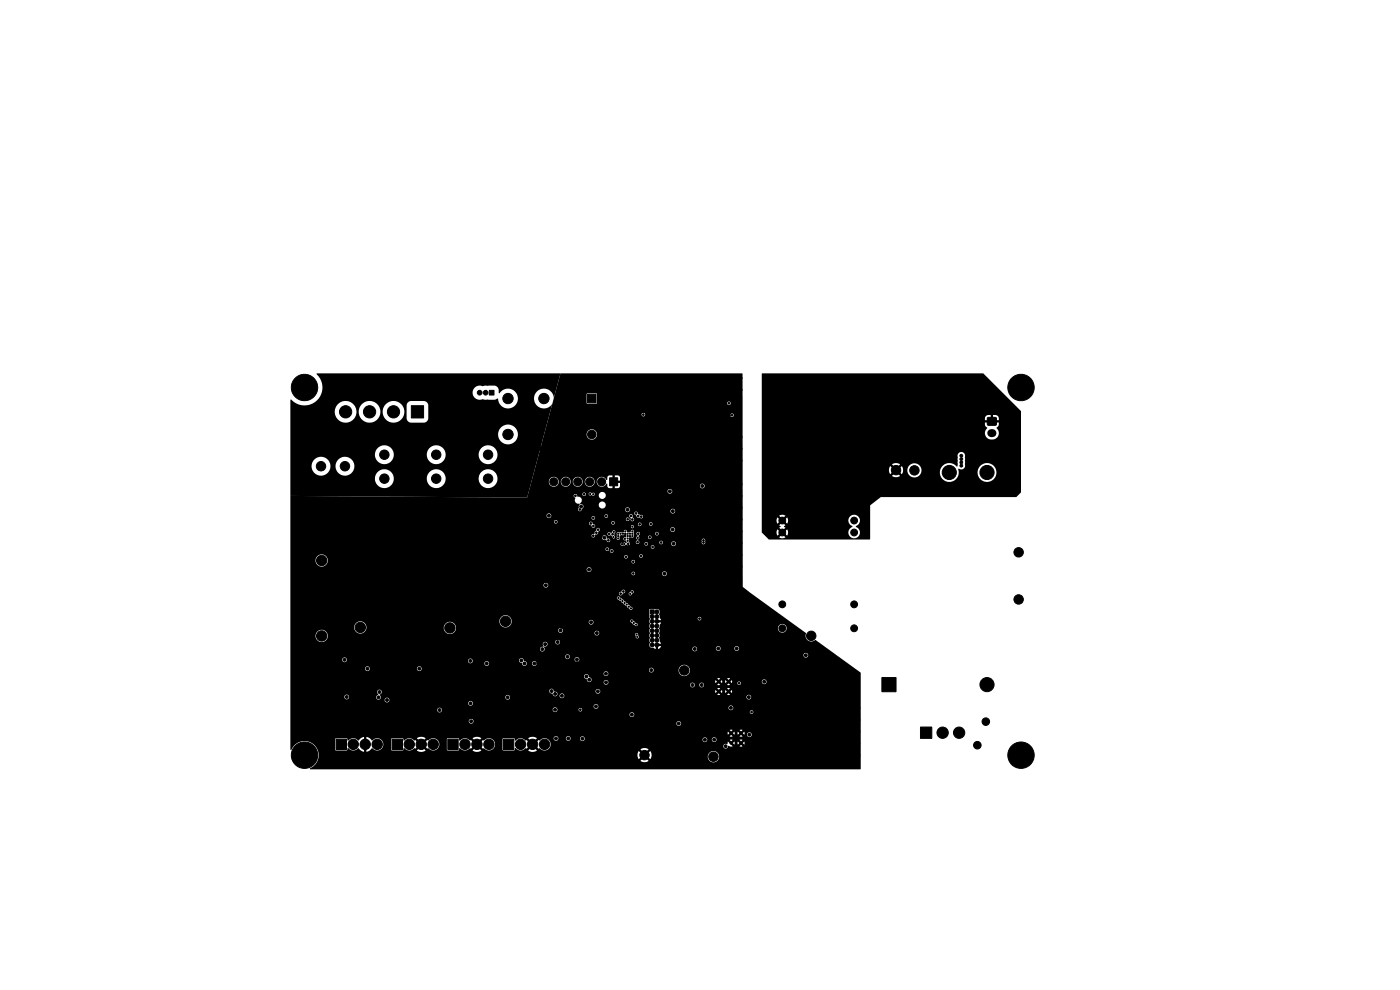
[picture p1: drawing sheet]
<svg xmlns="http://www.w3.org/2000/svg" width="297mm" height="210mm" viewBox="0 0 297 210" stroke-linecap="round" stroke-linejoin="round" font-family="sans-serif">
<g fill="#000" stroke="#000" stroke-width=".21">
<path d="M87.3 86.1h2.6v2.6h-2.6zM103.8 82.8h1v1h-1zM124.6 83.6h1.8v1.8h-1.8zM209.5 88.6h1.8v1.6h-1.8zM129.3 101.4h1.7v1.7h-1.7zM137.9 129.4h.9v.8h-.9zM71.3 156.8h2.2v2.2h-2.2zM83.2 156.8h2.2v2.2h-2.2zM95 156.8h2.2v2.2h-2.2zM106.8 156.8h2.2v2.2h-2.2zM187.1 143.7h3v3h-3zM195.3 154.2h2.4v2.4h-2.4z"/>
<circle cx="64.6" cy="82.2" r="2.8"/>
<circle cx="68.1" cy="98.9" r="1"/>
<circle cx="73.2" cy="98.9" r="1"/>
<circle cx="73.3" cy="87.4" r="1.3"/>
<circle cx="78.4" cy="87.4" r="1.3"/>
<circle cx="81.5" cy="96.5" r="1"/>
<circle cx="83.5" cy="87.4" r="1.3"/>
<circle cx="92.5" cy="96.5" r="1"/>
<circle cx="101.8" cy="83.3" r=".5"/>
<circle cx="103" cy="83.3" r=".5"/>
<circle cx="103.5" cy="96.5" r="1"/>
<circle cx="107.8" cy="92.2" r="1.1"/>
<circle cx="107.8" cy="84.5" r="1.1"/>
<circle cx="112.1" cy="80.2" r=".3"/>
<circle cx="114.6" cy="95.2" r=".3"/>
<circle cx="114.6" cy="80.2" r=".3"/>
<circle cx="115.4" cy="84.5" r="1.1"/>
<circle cx="117.1" cy="80.2" r=".3"/>
<circle cx="119.6" cy="95.2" r=".3"/>
<circle cx="119.6" cy="80.2" r=".3"/>
<circle cx="122.1" cy="80.2" r=".3"/>
<circle cx="124.6" cy="95.2" r=".3"/>
<circle cx="124.6" cy="80.2" r=".3"/>
<circle cx="125.5" cy="92.2" r=".9"/>
<circle cx="126.6" cy="98.2" r=".3"/>
<circle cx="127.1" cy="80.2" r=".3"/>
<circle cx="129.6" cy="80.2" r=".3"/>
<circle cx="130.5" cy="91.8" r=".3"/>
<circle cx="132.1" cy="80.2" r=".3"/>
<circle cx="134.6" cy="95.2" r=".3"/>
<circle cx="134.6" cy="80.2" r=".3"/>
<circle cx="136.3" cy="87.2" r=".3"/>
<circle cx="136.5" cy="88" r=".17"/>
<circle cx="137.1" cy="80.2" r=".3"/>
<circle cx="139.6" cy="80.2" r=".3"/>
<circle cx="142.1" cy="80.2" r=".3"/>
<circle cx="144.6" cy="95.2" r=".3"/>
<circle cx="144.6" cy="80.2" r=".3"/>
<circle cx="147.1" cy="80.2" r=".3"/>
<circle cx="149.6" cy="80.2" r=".3"/>
<circle cx="149.6" cy="95.2" r=".3"/>
<circle cx="149.6" cy="90.2" r=".3"/>
<circle cx="152.1" cy="90.2" r=".3"/>
<circle cx="152.1" cy="80.2" r=".3"/>
<circle cx="154.6" cy="90.2" r=".3"/>
<circle cx="154.6" cy="80.2" r=".3"/>
<circle cx="154.6" cy="95.2" r=".3"/>
<circle cx="154.6" cy="85.5" r=".17"/>
<circle cx="154.7" cy="88.1" r=".17"/>
<circle cx="155.2" cy="85" r=".3"/>
<circle cx="155.3" cy="88.1" r=".17"/>
<circle cx="157.1" cy="92.7" r=".3"/>
<circle cx="157.1" cy="97.7" r=".3"/>
<circle cx="157.1" cy="95.2" r=".3"/>
<circle cx="157.1" cy="80.2" r=".3"/>
<circle cx="157.1" cy="82.7" r=".3"/>
<circle cx="163.3" cy="84.6" r=".18"/>
<circle cx="165.1" cy="92.7" r=".3"/>
<circle cx="165.1" cy="96.7" r=".3"/>
<circle cx="165.1" cy="94.7" r=".3"/>
<circle cx="166.1" cy="93.7" r=".3"/>
<circle cx="166.1" cy="97.7" r=".3"/>
<circle cx="166.1" cy="95.7" r=".3"/>
<circle cx="168.3" cy="87.8" r=".17"/>
<circle cx="169.1" cy="87.8" r=".17"/>
<circle cx="170.1" cy="92.7" r=".3"/>
<circle cx="170.5" cy="89.9" r=".17"/>
<circle cx="171.1" cy="93.7" r=".3"/>
<circle cx="171.1" cy="97.7" r=".3"/>
<circle cx="171.1" cy="95.7" r=".3"/>
<circle cx="171.5" cy="89.9" r=".17"/>
<circle cx="172.1" cy="92.7" r=".3"/>
<circle cx="172.1" cy="96.7" r=".3"/>
<circle cx="172.1" cy="94.7" r=".3"/>
<circle cx="172.5" cy="89.9" r=".17"/>
<circle cx="173.1" cy="93.7" r=".3"/>
<circle cx="173.1" cy="97.7" r=".3"/>
<circle cx="173.1" cy="95.7" r=".3"/>
<circle cx="173.5" cy="89.9" r=".17"/>
<circle cx="174.1" cy="92.7" r=".3"/>
<circle cx="174.1" cy="96.7" r=".3"/>
<circle cx="174.1" cy="94.7" r=".3"/>
<circle cx="174.5" cy="89.9" r=".17"/>
<circle cx="175.1" cy="93.7" r=".3"/>
<circle cx="175.1" cy="97.7" r=".3"/>
<circle cx="175.1" cy="95.7" r=".3"/>
<circle cx="176.1" cy="92.7" r=".3"/>
<circle cx="190.1" cy="99.7" r="1"/>
<circle cx="191.9" cy="86.3" r=".3"/>
<circle cx="191.9" cy="88.3" r=".3"/>
<circle cx="191.9" cy="87.3" r=".3"/>
<circle cx="191.9" cy="85.3" r=".3"/>
<circle cx="192.9" cy="89.8" r=".3"/>
<circle cx="193.9" cy="89.8" r=".3"/>
<circle cx="194" cy="99.8" r="1"/>
<circle cx="194.9" cy="89.8" r=".3"/>
<circle cx="195.9" cy="86.3" r=".3"/>
<circle cx="195.9" cy="88.3" r=".3"/>
<circle cx="195.9" cy="87.3" r=".3"/>
<circle cx="195.9" cy="85.3" r=".3"/>
<circle cx="203.9" cy="98.8" r=".3"/>
<circle cx="203.9" cy="98.1" r=".3"/>
<circle cx="203.9" cy="97.4" r=".3"/>
<circle cx="203.9" cy="96.7" r=".3"/>
<circle cx="216.6" cy="82.2" r="2.8"/>
<circle cx="68.2" cy="118.9" r="1.1"/>
<circle cx="81.5" cy="101.5" r="1"/>
<circle cx="92.5" cy="101.5" r="1"/>
<circle cx="103.5" cy="101.5" r="1"/>
<circle cx="114.6" cy="110.2" r=".3"/>
<circle cx="114.6" cy="116.2" r=".3"/>
<circle cx="114.6" cy="102.2" r=".3"/>
<circle cx="116.4" cy="109.4" r=".3"/>
<circle cx="117.5" cy="102.2" r=".85"/>
<circle cx="117.9" cy="110.7" r=".18"/>
<circle cx="120" cy="102.2" r=".85"/>
<circle cx="121.9" cy="117.2" r=".3"/>
<circle cx="122.1" cy="105.2" r=".17"/>
<circle cx="122.6" cy="102.2" r=".85"/>
<circle cx="123" cy="108.1" r=".17"/>
<circle cx="123.2" cy="115.8" r=".3"/>
<circle cx="123.3" cy="107.5" r=".3"/>
<circle cx="123.9" cy="104.9" r=".17"/>
<circle cx="125.1" cy="102.2" r=".85"/>
<circle cx="125.2" cy="104.8" r=".13"/>
<circle cx="125.3" cy="111" r=".17"/>
<circle cx="125.9" cy="104.8" r=".12"/>
<circle cx="125.9" cy="109.9" r=".17"/>
<circle cx="125.9" cy="113.6" r=".17"/>
<circle cx="125.9" cy="111.6" r=".17"/>
<circle cx="126.5" cy="113" r=".18"/>
<circle cx="126.9" cy="112.4" r=".17"/>
<circle cx="127.6" cy="113.9" r=".18"/>
<circle cx="127.6" cy="102.2" r=".85"/>
<circle cx="127.9" cy="116" r=".3"/>
<circle cx="128.2" cy="114.1" r=".3"/>
<circle cx="128.4" cy="106.1" r=".3"/>
<circle cx="128.6" cy="109.5" r=".17"/>
<circle cx="128.8" cy="116.5" r=".17"/>
<circle cx="129.1" cy="114.6" r=".17"/>
<circle cx="129.2" cy="113.3" r=".17"/>
<circle cx="129.6" cy="100.2" r=".3"/>
<circle cx="129.8" cy="116.9" r=".17"/>
<circle cx="129.8" cy="114.2" r=".12"/>
<circle cx="130" cy="113.3" r=".17"/>
<circle cx="130" cy="110.9" r=".17"/>
<circle cx="130.1" cy="113.9" r=".12"/>
<circle cx="130.2" cy="112.8" r=".13"/>
<circle cx="130.3" cy="104.8" r=".17"/>
<circle cx="130.3" cy="115.4" r=".17"/>
<circle cx="131.1" cy="114.2" r=".13"/>
<circle cx="131.1" cy="113.2" r=".13"/>
<circle cx="131.1" cy="111.7" r=".13"/>
<circle cx="131.1" cy="113.7" r=".13"/>
<circle cx="131.7" cy="113.2" r=".13"/>
<circle cx="132" cy="115.4" r=".12"/>
<circle cx="132.1" cy="115" r=".12"/>
<circle cx="132.1" cy="113.2" r=".13"/>
<circle cx="132.1" cy="112.7" r=".13"/>
<circle cx="132.4" cy="110.2" r=".18"/>
<circle cx="132.4" cy="115.4" r=".13"/>
<circle cx="132.6" cy="114.3" r=".13"/>
<circle cx="132.6" cy="104.1" r=".3"/>
<circle cx="132.6" cy="113.2" r=".12"/>
<circle cx="132.7" cy="112.7" r=".13"/>
<circle cx="132.8" cy="118.1" r=".17"/>
<circle cx="133.1" cy="108.1" r=".3"/>
<circle cx="133.1" cy="114.2" r=".13"/>
<circle cx="133.1" cy="113.2" r=".13"/>
<circle cx="133.1" cy="114.7" r=".13"/>
<circle cx="133.2" cy="110.1" r=".18"/>
<circle cx="133.2" cy="113.7" r=".13"/>
<circle cx="133.3" cy="115.3" r=".17"/>
<circle cx="133.3" cy="115.8" r=".12"/>
<circle cx="133.6" cy="113.2" r=".12"/>
<circle cx="133.6" cy="114.2" r=".12"/>
<circle cx="133.7" cy="111.7" r=".13"/>
<circle cx="133.7" cy="113.7" r=".13"/>
<circle cx="133.9" cy="109.4" r=".18"/>
<circle cx="134.1" cy="113.2" r=".13"/>
<circle cx="134.1" cy="111.7" r=".13"/>
<circle cx="134.1" cy="112.7" r=".13"/>
<circle cx="134.1" cy="113.7" r=".13"/>
<circle cx="134.2" cy="110.2" r=".17"/>
<circle cx="134.3" cy="119.1" r=".17"/>
<circle cx="134.6" cy="100.2" r=".3"/>
<circle cx="134.6" cy="104.1" r=".3"/>
<circle cx="134.7" cy="115.6" r=".18"/>
<circle cx="134.9" cy="108.9" r=".18"/>
<circle cx="135.3" cy="115" r=".17"/>
<circle cx="135.3" cy="114.1" r=".12"/>
<circle cx="135.4" cy="113.2" r=".17"/>
<circle cx="135.4" cy="109.4" r=".17"/>
<circle cx="135.7" cy="111.2" r=".18"/>
<circle cx="136" cy="118" r=".18"/>
<circle cx="136" cy="109.6" r=".17"/>
<circle cx="137.1" cy="115.4" r=".18"/>
<circle cx="137.8" cy="114" r=".17"/>
<circle cx="138" cy="111.2" r=".17"/>
<circle cx="138.4" cy="116" r=".17"/>
<circle cx="139.4" cy="113.2" r=".18"/>
<circle cx="139.6" cy="110.2" r=".3"/>
<circle cx="140.2" cy="115.1" r=".18"/>
<circle cx="142.1" cy="104.2" r=".3"/>
<circle cx="142.7" cy="112.3" r=".3"/>
<circle cx="142.7" cy="108.4" r=".3"/>
<circle cx="142.9" cy="115.3" r=".3"/>
<circle cx="144.2" cy="115" r=".3"/>
<circle cx="144.6" cy="100.2" r=".3"/>
<circle cx="144.6" cy="104.4" r=".3"/>
<circle cx="145" cy="108.9" r=".3"/>
<circle cx="145.1" cy="113.2" r=".3"/>
<circle cx="149" cy="103.1" r=".3"/>
<circle cx="149.2" cy="114.6" r=".17"/>
<circle cx="149.2" cy="115.1" r=".17"/>
<circle cx="149.6" cy="100.2" r=".3"/>
<circle cx="151.3" cy="114.5" r=".3"/>
<circle cx="151.3" cy="112.6" r=".3"/>
<circle cx="151.3" cy="108.7" r=".3"/>
<circle cx="151.4" cy="106.7" r=".3"/>
<circle cx="154.6" cy="100.2" r=".3"/>
<circle cx="157.1" cy="107.7" r=".3"/>
<circle cx="157.1" cy="102.7" r=".3"/>
<circle cx="157.1" cy="105.2" r=".3"/>
<circle cx="157.1" cy="115.2" r=".3"/>
<circle cx="157.1" cy="110.2" r=".3"/>
<circle cx="157.1" cy="112.7" r=".3"/>
<circle cx="157.1" cy="117.7" r=".3"/>
<circle cx="166" cy="113" r=".72"/>
<circle cx="166" cy="110.4" r=".72"/>
<circle cx="181.2" cy="110.4" r=".72"/>
<circle cx="181.2" cy="113" r=".72"/>
<circle cx="201.4" cy="100.2" r="1.5"/>
<circle cx="209.4" cy="100.2" r="1.5"/>
<circle cx="216.1" cy="117.2" r="1"/>
<circle cx="68.2" cy="134.9" r="1.1"/>
<circle cx="73.1" cy="134" r=".3"/>
<circle cx="73.1" cy="140" r=".3"/>
<circle cx="76.4" cy="133.1" r="1.1"/>
<circle cx="95.4" cy="133.2" r="1.1"/>
<circle cx="99.8" cy="134.2" r=".3"/>
<circle cx="107.2" cy="131.8" r="1.1"/>
<circle cx="110.3" cy="139.2" r=".3"/>
<circle cx="113.6" cy="137.2" r=".3"/>
<circle cx="114.6" cy="120.2" r=".3"/>
<circle cx="115.1" cy="137.7" r=".3"/>
<circle cx="115.3" cy="139.6" r=".3"/>
<circle cx="115.6" cy="128.2" r=".3"/>
<circle cx="115.6" cy="131.2" r=".3"/>
<circle cx="115.7" cy="136.6" r=".3"/>
<circle cx="115.8" cy="124.2" r=".3"/>
<circle cx="117.8" cy="127.8" r=".3"/>
<circle cx="118.1" cy="130.3" r=".3"/>
<circle cx="118.2" cy="135.4" r=".3"/>
<circle cx="118.3" cy="132.6" r=".3"/>
<circle cx="118.3" cy="136.2" r=".3"/>
<circle cx="118.5" cy="137.2" r=".3"/>
<circle cx="118.9" cy="133.7" r=".3"/>
<circle cx="119.1" cy="133" r=".3"/>
<circle cx="119.2" cy="132.2" r=".3"/>
<circle cx="120.4" cy="139.3" r=".3"/>
<circle cx="120.7" cy="122.3" r=".3"/>
<circle cx="121" cy="132.1" r=".3"/>
<circle cx="121.2" cy="139.9" r=".3"/>
<circle cx="122.4" cy="139.9" r=".3"/>
<circle cx="122.4" cy="132.1" r=".3"/>
<circle cx="122.7" cy="122.3" r=".3"/>
<circle cx="123.4" cy="132" r=".3"/>
<circle cx="124.6" cy="135.2" r=".3"/>
<circle cx="125" cy="120.8" r=".3"/>
<circle cx="125.4" cy="132" r=".3"/>
<circle cx="126.4" cy="127.2" r=".3"/>
<circle cx="126.6" cy="134.3" r=".3"/>
<circle cx="126.9" cy="133.3" r=".3"/>
<circle cx="127.8" cy="130.1" r=".3"/>
<circle cx="128.6" cy="124.3" r=".3"/>
<circle cx="131.2" cy="126.8" r=".13"/>
<circle cx="131.6" cy="127.1" r=".13"/>
<circle cx="131.7" cy="125.9" r=".17"/>
<circle cx="132.1" cy="127.5" r=".13"/>
<circle cx="132.2" cy="125.5" r=".18"/>
<circle cx="132.5" cy="127.9" r=".13"/>
<circle cx="132.9" cy="128.2" r=".12"/>
<circle cx="133.4" cy="128.7" r=".12"/>
<circle cx="133.7" cy="126" r=".13"/>
<circle cx="133.8" cy="129.1" r=".13"/>
<circle cx="134" cy="131.8" r=".12"/>
<circle cx="134.1" cy="125.5" r=".12"/>
<circle cx="134.3" cy="121.6" r=".17"/>
<circle cx="134.5" cy="132.1" r=".13"/>
<circle cx="135" cy="132.5" r=".13"/>
<circle cx="135.1" cy="134.6" r=".12"/>
<circle cx="135.2" cy="135.1" r=".12"/>
<circle cx="137.6" cy="123.2" r=".3"/>
<circle cx="137.6" cy="120.2" r=".3"/>
<circle cx="138.4" cy="136.8" r=".42"/>
<circle cx="138.4" cy="134.8" r=".42"/>
<circle cx="138.4" cy="131.8" r=".42"/>
<circle cx="138.4" cy="133.8" r=".42"/>
<circle cx="138.4" cy="135.8" r=".42"/>
<circle cx="138.4" cy="130.8" r=".42"/>
<circle cx="138.4" cy="132.8" r=".42"/>
<circle cx="139.4" cy="131.8" r=".42"/>
<circle cx="139.4" cy="129.8" r=".42"/>
<circle cx="139.4" cy="136.8" r=".42"/>
<circle cx="139.4" cy="134.8" r=".42"/>
<circle cx="139.4" cy="133.8" r=".42"/>
<circle cx="139.4" cy="135.8" r=".42"/>
<circle cx="139.4" cy="130.8" r=".42"/>
<circle cx="139.4" cy="132.8" r=".42"/>
<circle cx="141" cy="121.7" r=".3"/>
<circle cx="144.1" cy="121.8" r=".3"/>
<circle cx="147.3" cy="136.3" r=".3"/>
<circle cx="147.4" cy="137.7" r=".3"/>
<circle cx="148.4" cy="131.2" r=".17"/>
<circle cx="150.4" cy="135.5" r=".3"/>
<circle cx="152.4" cy="137.6" r=".3"/>
<circle cx="152.4" cy="138.6" r=".3"/>
<circle cx="152.4" cy="135.5" r=".3"/>
<circle cx="154.3" cy="135.5" r=".3"/>
<circle cx="154.9" cy="123.3" r=".18"/>
<circle cx="156.3" cy="137.6" r=".3"/>
<circle cx="156.3" cy="135.5" r=".3"/>
<circle cx="156.6" cy="139.2" r=".3"/>
<circle cx="157.1" cy="120.2" r=".3"/>
<circle cx="162.1" cy="138.7" r=".3"/>
<circle cx="165.9" cy="138.7" r=".3"/>
<circle cx="166" cy="133.3" r=".72"/>
<circle cx="166" cy="128.2" r=".72"/>
<circle cx="170.9" cy="139" r=".3"/>
<circle cx="172.1" cy="134.9" r="1"/>
<circle cx="181.2" cy="133.3" r=".72"/>
<circle cx="181.2" cy="128.2" r=".72"/>
<circle cx="216.1" cy="127.2" r="1"/>
<circle cx="66.4" cy="152.5" r=".3"/>
<circle cx="68.3" cy="140.7" r=".3"/>
<circle cx="73.6" cy="147.9" r=".3"/>
<circle cx="74.9" cy="157.9" r="1.1"/>
<circle cx="77.5" cy="157.9" r="1.1"/>
<circle cx="78" cy="141.8" r=".3"/>
<circle cx="80" cy="157.9" r="1.1"/>
<circle cx="80.3" cy="152.7" r=".3"/>
<circle cx="80.3" cy="147.9" r=".3"/>
<circle cx="80.5" cy="146.8" r=".3"/>
<circle cx="82.1" cy="148.5" r=".3"/>
<circle cx="86.8" cy="157.9" r="1.1"/>
<circle cx="89" cy="141.8" r=".3"/>
<circle cx="89.4" cy="157.9" r="1.1"/>
<circle cx="91.9" cy="157.9" r="1.1"/>
<circle cx="93.3" cy="150.6" r=".3"/>
<circle cx="95.9" cy="147.9" r=".3"/>
<circle cx="98.2" cy="151.2" r=".3"/>
<circle cx="98.6" cy="157.9" r="1.1"/>
<circle cx="99.8" cy="140.2" r=".3"/>
<circle cx="99.8" cy="149.2" r=".3"/>
<circle cx="100" cy="153" r=".3"/>
<circle cx="101.2" cy="157.9" r="1.1"/>
<circle cx="103.3" cy="140.8" r=".3"/>
<circle cx="103.7" cy="157.9" r="1.1"/>
<circle cx="107.7" cy="152.7" r=".3"/>
<circle cx="107.7" cy="147.9" r=".3"/>
<circle cx="109.8" cy="143.9" r=".3"/>
<circle cx="110.4" cy="157.9" r="1.1"/>
<circle cx="110.6" cy="140.1" r=".3"/>
<circle cx="111.2" cy="140.8" r=".3"/>
<circle cx="112.3" cy="140.7" r=".3"/>
<circle cx="113" cy="157.9" r="1.1"/>
<circle cx="113.4" cy="140.8" r=".3"/>
<circle cx="114.2" cy="140.7" r=".3"/>
<circle cx="115.5" cy="157.9" r="1.1"/>
<circle cx="116.8" cy="143.9" r=".3"/>
<circle cx="117" cy="146.6" r=".3"/>
<circle cx="117.8" cy="150.6" r=".3"/>
<circle cx="117.8" cy="147.2" r=".3"/>
<circle cx="117.8" cy="146.3" r=".3"/>
<circle cx="117.9" cy="156.6" r=".3"/>
<circle cx="118.4" cy="140.3" r=".3"/>
<circle cx="118.4" cy="143.7" r=".3"/>
<circle cx="119.2" cy="140.4" r=".3"/>
<circle cx="119.2" cy="147.6" r=".3"/>
<circle cx="120.4" cy="147.4" r=".3"/>
<circle cx="120.5" cy="156.6" r=".3"/>
<circle cx="120.6" cy="153.6" r=".3"/>
<circle cx="122.4" cy="140.7" r=".3"/>
<circle cx="123.1" cy="140.7" r=".3"/>
<circle cx="123.1" cy="150.6" r=".18"/>
<circle cx="123.5" cy="156.7" r=".3"/>
<circle cx="123.7" cy="140.7" r=".3"/>
<circle cx="124.4" cy="143.5" r=".3"/>
<circle cx="125" cy="144.2" r=".3"/>
<circle cx="126.4" cy="149.9" r=".3"/>
<circle cx="126.8" cy="146.7" r=".3"/>
<circle cx="128.5" cy="142.9" r=".3"/>
<circle cx="128.6" cy="144.8" r=".3"/>
<circle cx="128.6" cy="158.2" r=".3"/>
<circle cx="129.2" cy="154.7" r=".3"/>
<circle cx="132.6" cy="156.2" r=".3"/>
<circle cx="134.1" cy="151.6" r=".3"/>
<circle cx="134.9" cy="149.6" r=".3"/>
<circle cx="135.2" cy="143.5" r=".3"/>
<circle cx="138.2" cy="142.2" r=".3"/>
<circle cx="139.6" cy="146.2" r=".3"/>
<circle cx="141.6" cy="158" r=".3"/>
<circle cx="143.6" cy="149.2" r=".3"/>
<circle cx="144" cy="153.5" r=".3"/>
<circle cx="145.2" cy="142.2" r="1"/>
<circle cx="146.9" cy="147.4" r=".3"/>
<circle cx="146.9" cy="145.3" r=".3"/>
<circle cx="147.6" cy="152.2" r=".3"/>
<circle cx="148.9" cy="145.3" r=".3"/>
<circle cx="148.9" cy="147.4" r=".3"/>
<circle cx="149.5" cy="154.8" r=".3"/>
<circle cx="149.5" cy="156.9" r=".3"/>
<circle cx="151.5" cy="156.9" r=".3"/>
<circle cx="152.5" cy="144.6" r=".25"/>
<circle cx="152.5" cy="146.7" r=".25"/>
<circle cx="152.5" cy="153.8" r=".3"/>
<circle cx="153.9" cy="158.3" r=".3"/>
<circle cx="154.2" cy="142.8" r=".3"/>
<circle cx="154.6" cy="144.6" r=".25"/>
<circle cx="154.6" cy="146.7" r=".25"/>
<circle cx="155" cy="150.2" r=".3"/>
<circle cx="155.1" cy="155.5" r=".25"/>
<circle cx="155.1" cy="157.6" r=".25"/>
<circle cx="156.7" cy="153.8" r=".3"/>
<circle cx="156.8" cy="144.9" r=".17"/>
<circle cx="157.2" cy="155.5" r=".25"/>
<circle cx="157.2" cy="157.6" r=".25"/>
<circle cx="158.2" cy="144.2" r=".3"/>
<circle cx="158.9" cy="147.9" r=".3"/>
<circle cx="159" cy="155.9" r=".3"/>
<circle cx="159.4" cy="151" r=".17"/>
<circle cx="160.1" cy="153.7" r=".3"/>
<circle cx="162.1" cy="141.5" r=".3"/>
<circle cx="162.1" cy="142.7" r=".3"/>
<circle cx="162.1" cy="140.2" r=".3"/>
<circle cx="162.1" cy="144.6" r=".3"/>
<circle cx="163.5" cy="157.3" r=".3"/>
<circle cx="165.9" cy="141.5" r=".3"/>
<circle cx="165.9" cy="142.7" r=".3"/>
<circle cx="165.9" cy="140.2" r=".3"/>
<circle cx="166.9" cy="158.2" r=".3"/>
<circle cx="166.9" cy="156.9" r=".3"/>
<circle cx="166.9" cy="159.5" r=".3"/>
<circle cx="170.6" cy="158.2" r=".3"/>
<circle cx="170.6" cy="156.9" r=".3"/>
<circle cx="170.6" cy="159.5" r=".3"/>
<circle cx="175.9" cy="158.2" r=".3"/>
<circle cx="175.9" cy="156.9" r=".3"/>
<circle cx="175.9" cy="159.5" r=".3"/>
<circle cx="178.2" cy="146.4" r=".3"/>
<circle cx="179.4" cy="142.4" r=".3"/>
<circle cx="179.6" cy="158.2" r=".3"/>
<circle cx="179.6" cy="156.9" r=".3"/>
<circle cx="179.6" cy="159.5" r=".3"/>
<circle cx="180.2" cy="142.4" r=".3"/>
<circle cx="181.1" cy="142.4" r=".3"/>
<circle cx="182.1" cy="155.2" r=".3"/>
<circle cx="182.1" cy="152.7" r=".3"/>
<circle cx="182.1" cy="157.7" r=".3"/>
<circle cx="182.1" cy="150.2" r=".3"/>
<circle cx="200" cy="155.4" r="1.2"/>
<circle cx="203.5" cy="155.4" r="1.2"/>
<circle cx="207.3" cy="158.1" r=".8"/>
<circle cx="209.1" cy="153.1" r=".8"/>
<circle cx="209.4" cy="145.2" r="1.5"/>
<circle cx="64.6" cy="160.2" r="2.8"/>
<circle cx="136.7" cy="160.2" r="1"/>
<circle cx="151.3" cy="160.5" r="1"/>
<circle cx="166.9" cy="161" r=".3"/>
<circle cx="170.6" cy="161" r=".3"/>
<circle cx="175.9" cy="161" r=".3"/>
<circle cx="179.6" cy="161" r=".3"/>
<circle cx="182.1" cy="160.2" r=".3"/>
<circle cx="216.6" cy="160.2" r="2.8"/>
</g>
<path d="M210.3 91.9h.2" fill="none" stroke="#000" stroke-width="1.7"/>
<path d="M61.6 105.2l50.2 .4 .1-.4h9.8l.3 .4a.89 .89 0 0 0 .1 .9 .89 .89 0 0 0 .9 .4l-.2 .7a.41 .41 0 0 0-.1 .7 .41 .41 0 0 0 .7-.2h9.2v.2a.5 .5 0 0 0 .4 .3 .5 .5 0 0 0 .5-.2h8.7v.2a.51 .51 0 0 0 .9 .2 .51 .51 0 0 0-.2-.8 .51 .51 0 0 0-.7 .4h-8.6a.51 .51 0 0 0-.3-.8 .51 .51 0 0 0-.7 .5h-9.2l.4-.5-.1-.4h3.3a.75 .75 0 0 0 1.2 .6 .75 .75 0 0 0 0-1.3 .75 .75 0 0 0-1.2 .6v.1h-3.3l-.6-.4a.83 .83 0 0 0 .3-1 .83 .83 0 0 0-.9-.5l-.2-.4h1.2a.38 .38 0 0 0 .6 .3h2.9v.1a.75 .75 0 0 0 1.3 .3 .75 .75 0 0 0-.3-1.2 .75 .75 0 0 0-1 .8h-2.9l.2-.4h.6a.45 .45 0 0 0 .7 .2 .36 .36 0 0 0 .5 0 .36 .36 0 0 0-.1-.5 .36 .36 0 0 0-.5 .1 .33 .33 0 0 0-.4-.1 .33 .33 0 0 0-.2 .3l-.6-.1a.38 .38 0 0 0-.4-.2 .38 .38 0 0 0-.4 .4l-1.5-.1-.3 .4h-9.8l.3-1h29.4v.2a.51 .51 0 0 0 .8 .2 .51 .51 0 0 0-.1-.8 .51 .51 0 0 0-.7 .4h-29.4l.5-2h3.7v.2a1.06 1.06 0 0 0 1.2 .8 1.06 1.06 0 0 0 .9-1h.5v.2a1.06 1.06 0 0 0 1.1 .8 1.06 1.06 0 0 0 1-1h.4v.2a1.06 1.06 0 0 0 1.2 .8 1.06 1.06 0 0 0 .9-1h.4l.1 .2a1.06 1.06 0 0 0 1.1 .8 1.06 1.06 0 0 0 1-1h.4v.2a1.11 1.11 0 0 0 1 .9 1.11 1.11 0 0 0 1.1-.7l.2 .7 .4 .2h.6v-.9h.5v.9h.9l.2-.4h17v.1a.51 .51 0 0 0 .8 .3 .51 .51 0 0 0-.1-.9 .51 .51 0 0 0-.7 .5h-17v-.7h-.9v-.4h.9v-.9l-.4-.3h-.7v1h-.5v-1l-.8 .1-.4 .9a1.09 1.09 0 0 0-1.2-.6 1.09 1.09 0 0 0-.9 1h-.4l-.1-.2a1.06 1.06 0 0 0-1.1-.9 1.06 1.06 0 0 0-1 1.1h-.4v-.2a1.06 1.06 0 0 0-1.1-.9 1.06 1.06 0 0 0-1 1.1h-.4v-.2a1.06 1.06 0 0 0-1.2-.9 1.06 1.06 0 0 0-.9 1.1h-.5v-.2a1.06 1.06 0 0 0-1.1-.9 1.06 1.06 0 0 0-1 1.1h-3.7l2.7-10h9l.1 .2a1.11 1.11 0 0 0 1.7 .6 1.11 1.11 0 0 0-.2-1.8 1.11 1.11 0 0 0-1.6 1h-9l1.2-4.2h19.5v.1a.38 .38 0 0 0 .4 .2 .38 .38 0 0 0 .3-.2h18.1v.1a.38 .38 0 0 0 .6 .2 .38 .38 0 0 0-.1-.7 .38 .38 0 0 0-.5 .4h-18.1a.38 .38 0 0 0-.3-.5 .38 .38 0 0 0-.4 .4h-19.5l.6-2.5h7.2l.2 .1h29.7v.1a.38 .38 0 0 0 .6 .1 .38 .38 0 0 0-.1-.6 .38 .38 0 0 0-.5 .4h-27.7v-2l-.1-.2-2 .1-.1 2h-7.2l1.7-6.3h38.6l.1 45.3 13.3 9.8a1.33 1.33 0 0 0 .5 1.6 1.33 1.33 0 0 0 1.6-.1l9.6 6.9-.1 20.5-116.8-.1a4.2 4.2 0 0 0 1.9-2.6v-.3h67.6l.3 .8 .7-.7 .4 .4-.7 .7a1.49 1.49 0 0 0 1.7 0l-.7-.7 .3-.4 .8 .7 .2-.5h11.9l.1 .2a1.2 1.2 0 0 0 1.9 .8 1.2 1.2 0 0 0-.2-2.1 1.2 1.2 0 0 0-1.8 1.1h-11.9v-.6l-.2-.6-.8 .8-.3-.4 .7-.7a1.48 1.48 0 0 0-1.7 0l.7 .7-.4 .4-.7-.8-.3 .9h-67.6l-.2-1.2h3.7l.2 .2h2.2l.3-.5a1.47 1.47 0 0 0 2.3 0l.4 .5 .7 .3v-1.1h.5v1.1l.7-.3 .5-.5 .3 .2a1.3 1.3 0 0 0 1.5 .1l4.7 .2 .3-.5a1.56 1.56 0 0 0 2.3 0l.1 .1 .7-.7 .4 .3-.8 .8a1.6 1.6 0 0 0 1.9 0l-.8-.8 .4-.3 .8 .7 .1-.1 .3 .2a1.3 1.3 0 0 0 1.5 .1l4.6 .2 .3-.5a1.56 1.56 0 0 0 2.3 0l.1 .1 .8-.7 .3 .3-.8 .8a1.61 1.61 0 0 0 1.9 0l-.7-.8 .3-.3 .8 .7 .1-.1 .3 .2a1.3 1.3 0 0 0 1.5 .1l4.6 .2 .3-.5a1.56 1.56 0 0 0 2.3 0l.1 .1 .8-.7 .3 .3-.8 .8a1.6 1.6 0 0 0 1.9 0l-.7-.8 .3-.3 .8 .7 .1-.1a1.4 1.4 0 0 0 2.4-.4h36.6l.1 .1a.56 .56 0 0 0 .6 .4 .56 .56 0 0 0 .4-.6l.6 .2h2.3l.1-.1-.3-.3-.3 .3h-1.5l-.6-.7h.7l.3 .4 .1-.4h.6v.4l.3-.4h.8l.3 .4v-.5v-.2l-.3 .3-.4-.1-.4 .1-.3-.3v.3h-.6l-.1-.3-.3 .3-.4-.1-.3 .1-.4-.3v.5h-.2a.5 .5 0 0 0-.8 .5h-36.6v-.2a1.31 1.31 0 0 0-.9-1.5h1.5l.1 .2a.51 .51 0 0 0 .5 .4 .51 .51 0 0 0 .5-.6h1.5l.1 .2a.5 .5 0 0 0 .5 .4 .5 .5 0 0 0 .4-.5h2l.1 .3a.5 .5 0 0 0 .9-.1h25l.1 .2a.5 .5 0 0 0 .5 .3 .5 .5 0 0 0 .4-.5h1v.1a.5 .5 0 0 0 .6 .4 .5 .5 0 0 0 .4-.5h2.8l.3 .4 .3-.4h1.5l.3 .4 .3-.4h-5.5a.5 .5 0 0 0-.5-.5 .5 .5 0 0 0-.5 .5h-1v-.1a.51 .51 0 0 0-.5-.4 .51 .51 0 0 0-.5 .5h-25v-.5l-.3-.2h33.8l-.3-.3-.3 .3h-1.5l-.3-.3-.3 .3h-31.3l-.4 .2-.1 .3h-2a.5 .5 0 0 0-.4-.6 .5 .5 0 0 0-.6 .5h-1.5l-.1-.1a.51 .51 0 0 0-.5-.4 .51 .51 0 0 0-.5 .5l-2.3 .1-.6 .4-.2-.1-.8 .7-.3-.3 .7-.8a1.6 1.6 0 0 0-1.9 0l.8 .8-.3 .3-.8-.7-.1 .1a1.52 1.52 0 0 0-2.3 0l-.2-.5h-2.4l-.1 .2v2.2h-2.2l.2-.1a1.34 1.34 0 0 0 0-2 1.34 1.34 0 0 0-2 .2l-.1-.1-.8 .7-.3-.3 .7-.8a1.6 1.6 0 0 0-1.9 0l.8 .8-.3 .3-.8-.7-.1 .1a1.52 1.52 0 0 0-2.3 0l-.2-.5h-2.4l-.1 .2v2.2h-2.2l.1-.1a1.34 1.34 0 0 0 .1-2 1.34 1.34 0 0 0-2 .2l-.1-.1-.8 .7-.4-.3 .8-.8a1.61 1.61 0 0 0-1.9 0l.8 .8-.4 .3-.7-.7-.1 .1a1.52 1.52 0 0 0-2.3 0l-.2-.5h-2.4l-.1 .2v2.2h-2.3l.2-.1a1.34 1.34 0 0 0 0-2 1.34 1.34 0 0 0-2 .2l-.5-.5-.7-.3v1.1h-.5v-1.1l-.7 .3-.4 .5a1.52 1.52 0 0 0-2.3 0l-.2-.5h-2.4l-.1 .2v2.2h-3.7l-.1-.1a3.1 3.1 0 0 0-2.9-1.7 3.1 3.1 0 0 0-2.7 1.9l-.1-.1v-3.5h92.8v.4l.3-.4h.8l.3 .4 .1-.4h.6v.4l.3-.4h.8l.3 .4h.6a.51 .51 0 0 0 .7 .4 .51 .51 0 0 0 .1-.8 .51 .51 0 0 0-.8 .2v.2h-.6v-.7l-.3 .3-.4-.1-.1 .1h-.3l-.3-.3v.3h-.6l-.1-.3-.3 .3-.4-.1-.1 .1h-.3l-.3-.3v.3h-92.8v-.7h93.2l.3 .4 .3-.4h1.5l.3 .4 .3-.4h-95.9v-1.8h37.8l.2 .4 .3 .1h43.6a.51 .51 0 0 0 .7 .4 .51 .51 0 0 0 .1-.8 .51 .51 0 0 0-.8 .2v.2h-43.4a.5 .5 0 0 0 .3-.6 .5 .5 0 0 0-.5-.4 .5 .5 0 0 0-.5 .5h-37.8v-1.4h71.9l.1 .1a.51 .51 0 0 0 .8 .3 .51 .51 0 0 0-.1-.9 .51 .51 0 0 0-.8 .5h-71.9v-1h31.1l.1 .2a.5 .5 0 0 0 .6 .3 .5 .5 0 0 0 .3-.5h23.5l.1 .2 .4 .3 41.4-.1a.38 .38 0 0 0 .5 .4 .38 .38 0 0 0 .1-.6 .38 .38 0 0 0-.6 .1v.1h-41.3l.4-.2 .1-.2h4.4a.38 .38 0 0 0 .6 .3 .38 .38 0 0 0 .1-.6 .38 .38 0 0 0-.6 .1l-.1 .2h-4.4a.51 .51 0 0 0-.6-.6 .51 .51 0 0 0-.5 .6l-23.5-.1a.51 .51 0 0 0-.5-.4 .51 .51 0 0 0-.5 .5h-31.1v-.7h64.3v.1a.5 .5 0 0 0 .4 .4 .5 .5 0 0 0 .5-.2h27.7l.1 .1a.51 .51 0 0 0 .8 .2 .51 .51 0 0 0-.1-.8 .51 .51 0 0 0-.8 .5l-27.6-.1a.51 .51 0 0 0-.3-.7 .51 .51 0 0 0-.7 .5h-64.3v-.7h37.7v.1a.51 .51 0 0 0 .9 .3 .51 .51 0 0 0-.2-.9 .51 .51 0 0 0-.7 .5h-37.7v-.7h20v.1a.51 .51 0 0 0 .8 .3 .51 .51 0 0 0-.1-.9 .51 .51 0 0 0-.7 .5h-20v-.6h11.4l.1 .2a.5 .5 0 0 0 .6 .2 .5 .5 0 0 0 .3-.4h5.8v.2a.51 .51 0 0 0 .6 .3 .51 .51 0 0 0 .4-.5h26.4v.2a.51 .51 0 0 0 .8 .2 .51 .51 0 0 0-.1-.8 .51 .51 0 0 0-.7 .4h-26.4l-.3-.5 .4-.3 .1-.5h35.5l.1 .3 .3 .2a.3 .3 0 0 1 .4 .1 .3 .3 0 0 1 0 .3l.4 .2 1-.1v.1a.5 .5 0 0 0 .4 .4 .5 .5 0 0 0 .5-.2h38.7l.1 .1a.51 .51 0 0 0 .8 .3 .51 .51 0 0 0-.1-.9 .51 .51 0 0 0-.8 .5h-38.7l.1-.5h35.2l-.3-.4-.4 .4h-1.4l-.3-.4-.4 .4h-32.4a.5 .5 0 0 0-.6-.3 .5 .5 0 0 0-.4 .5h-.6a.56 .56 0 0 0 .1-.7 .56 .56 0 0 0-.6-.2h8.7l.1 .1a.5 .5 0 0 0 .5 .4 .5 .5 0 0 0 .4-.5h24.4l.1 .3 .3-.3h.5h.2l.3 .3 .1-.3h.6l.1 .3 .3-.3h.7l.3 .3 .1-.3-.1-.3-.3 .3-.4-.1v.1h-.3l-.3-.3-.1 .3h-.6l-.1-.3-.3 .3-.4-.1v.1h-.3l-.3-.3-.1 .3h-24.4a.5 .5 0 0 0-.4-.5 .5 .5 0 0 0-.6 .5l-8.8-.1a.51 .51 0 0 0-.5-.5 .51 .51 0 0 0-.5 .5l-35.6-.1a.53 .53 0 0 0-.8 0 .53 .53 0 0 0 .2 .8l-.4 .3-.1 .3h-5.8a.5 .5 0 0 0-.4-.6 .5 .5 0 0 0-.6 .6h-11.4v-1.9h90.5l.4 .3 .3-.3h1.4l.4 .3 .3-.3h-93.3v-.7h84.8a.51 .51 0 0 0 .5 .5 .51 .51 0 0 0 .5-.5h.9l.1 .2a.5 .5 0 0 0 .5 .3 .5 .5 0 0 0 .4-.5h5.6l-.3-.4-.4 .4h-1.4l-.3-.4-.4 .4h-2.8l-.1-.4h7.2a.38 .38 0 0 0 .6 .4 .38 .38 0 0 0 0-.7h4.6v.2a.51 .51 0 0 0 .9 .2 .51 .51 0 0 0-.2-.8 .51 .51 0 0 0-.7 .4h-4.8l-.3 .1-.1 .2h-7.2a.51 .51 0 0 0-.6 0 .51 .51 0 0 0-.3 .4h-.9v-.1a.51 .51 0 0 0-.6-.4 .51 .51 0 0 0-.4 .5h-84.8v-.5h66.5v.2a.5 .5 0 0 0 .7 .2 .5 .5 0 0 0 .2-.6h22.7l.1 .3 .3-.3h.5h.2l.3 .3 .1-.3h.6l.1 .3 .3-.3h.7l.3 .3 .1-.3-.1-.3-.3 .3-.4-.1v.1h-.3l-.3-.3-.1 .3h-.6l-.1-.3-.3 .3-.4-.1v.1h-.3l-.3-.3-.1 .3h-22.7a.5 .5 0 0 0-.5-.3 .5 .5 0 0 0-.4 .5h-66.5v-1.3h62.3l.2 .4 .4 .2a.51 .51 0 0 0 .6 .6 .51 .51 0 0 0 .3-.8h26.7l.4 .3 .3-.3h1.4l.4 .3 .3-.3h-29.5l-.2-.2a.38 .38 0 0 1-.4-.5 .51 .51 0 0 0-.5-.2 .51 .51 0 0 0-.4 .5h-62.3v-.6h66.4l.1 .1a.51 .51 0 0 0 .8 .3 .51 .51 0 0 0-.1-.9 .51 .51 0 0 0-.8 .5h-66.4v-1h15.8l.1 .1a.51 .51 0 0 0 .5 .4 .51 .51 0 0 0 .5-.5h9.9l.1 .1a.5 .5 0 0 0 .4 .3 .5 .5 0 0 0 .5-.1h48.3v.1a.5 .5 0 0 0 .5 .4 .5 .5 0 0 0 .5-.5h5.3v.2a1.21 1.21 0 0 0 1.9 .8 1.21 1.21 0 0 0-.2-2.1 1.21 1.21 0 0 0-1.7 1.1h-5.3a.51 .51 0 0 0-.5-.6 .51 .51 0 0 0-.5 .6l-48.3-.1a.51 .51 0 0 0-.3-.7 .51 .51 0 0 0-.7 .5h-9.9l-.1-.2a.51 .51 0 0 0-.5-.4 .51 .51 0 0 0-.5 .6h-15.8v-1.1h41.2v.1a.51 .51 0 0 0 .8 .2 .51 .51 0 0 0-.1-.8 .51 .51 0 0 0-.7 .5h-41.2v-.8h11v.1a.5 .5 0 0 0 .4 .4 .5 .5 0 0 0 .5-.3h25.8v.1a.5 .5 0 0 0 .6 .4 .5 .5 0 0 0 .4-.6h9.8l.3 .5a.38 .38 0 0 1 .4 .4 .51 .51 0 0 0 .6 .2 .51 .51 0 0 0 .4-.4h1l.1 .1a.51 .51 0 0 0 .8 .2 .51 .51 0 0 0-.1-.8 .51 .51 0 0 0-.8 .5h-1l-.2-.4a.42 .42 0 0 1-.5-.5h10.8v.1a.51 .51 0 0 0 .8 .3 .51 .51 0 0 0-.1-.9 .51 .51 0 0 0-.7 .5l-10.9-.1a.51 .51 0 0 0-.5-.2 .51 .51 0 0 0-.4 .5h-9.8a.51 .51 0 0 0-.6-.4 .51 .51 0 0 0-.4 .5l-25.7-.1a.51 .51 0 0 0-.4-.6 .51 .51 0 0 0-.6 .5h-11v-.7h58.3v.2a.5 .5 0 0 0 .7 .3 .5 .5 0 0 0 .2-.8h49.6l.1 .1a.51 .51 0 0 0 .8 .3 .51 .51 0 0 0-.1-.9 .51 .51 0 0 0-.8 .5l-49.7-.1a.51 .51 0 0 0-.5 0 .51 .51 0 0 0-.3 .4h-58.3v-1.6h52.9l.1 .1a.54 .54 0 0 0 .8 .3 .54 .54 0 0 0 0-.9l.5-.1 .2-.3h21.6a.74 .74 0 0 0 1 .6l.4 .3v-.9l.2 .3h.3v.6h7.3a.5 .5 0 0 0 .5 .5 .5 .5 0 0 0 .5-.6h4v.1a.51 .51 0 0 0 .5 .4 .51 .51 0 0 0 .5-.5h2.9v.1a.51 .51 0 0 0 .8 .2 .51 .51 0 0 0-.1-.8 .51 .51 0 0 0-.7 .5h-2.9v-.2a.51 .51 0 0 0-.6-.3 .51 .51 0 0 0-.4 .5l-4-.1a.51 .51 0 0 0-.6-.3 .51 .51 0 0 0-.4 .5h-7.2l.5-.6h-.8l.2-.3-.2-.3h.8l-.3-.5-.1-.6a1.1 1.1 0 0 0 0-1.2 .63 .63 0 0 0 0-.8l25.2-.1a.93 .93 0 0 0 1.4 .8 .93 .93 0 0 0 .1-1.6 .93 .93 0 0 0-1.4 .6l-.1 .2h-25.2l.1-.8 .3-.4h-.8l.2-.3-.2-.3h.8l-.1-.3h7.9v.2a.38 .38 0 0 0 .6 .1 .38 .38 0 0 0-.1-.6 .38 .38 0 0 0-.5 .3h-7.9l-.3-.8a.74 .74 0 0 0 .1-1 .74 .74 0 0 0-1-.2h-1l-.2 .2v1.4l.2 .5-.2 .5 .2 .5-.2 .5 .2 .5-.2 .5 .2 .5-.2 .5 .2 .5-.2 .5 .2 .5-.2 .5h-21.6v-.3l-.2-.3h1.9a.51 .51 0 0 0 .7 .5 .51 .51 0 0 0 .1-.9 .51 .51 0 0 0-.8 .3v.1h-1.9a.56 .56 0 0 0-.7 .2 .56 .56 0 0 0 .1 .7l-.6 .2-.2 .4h-52.9v-2.8h5.3a1.31 1.31 0 0 0 1.9 1.2 1.31 1.31 0 0 0 .2-2.2 1.31 1.31 0 0 0-2 .8l-.1 .2h-5.3v-1.8h13.5a1.3 1.3 0 0 0 1.3 1.3 1.3 1.3 0 0 0 1.3-1.2h16.4l.1 .2a1.3 1.3 0 0 0 1.9 .9h30v.1a.5 .5 0 0 0 .4 .4 .5 .5 0 0 0 .5-.2h7.7l.1 .3a.36 .36 0 0 0 .3 .5 .36 .36 0 0 0 .4-.4l-.1-.2a.36 .36 0 0 0-.2-.5 .36 .36 0 0 0-.5 .3h-7.7a.51 .51 0 0 0-.2-.8 .51 .51 0 0 0-.7 .5h-30l.5-.6h21.8a.51 .51 0 0 0 .7 .5 .51 .51 0 0 0 .1-.8 .51 .51 0 0 0-.8 .2v.1h-21.8a1.3 1.3 0 0 0-.9-1.8 1.3 1.3 0 0 0-1.6 1.3l-16.4-.1a1.3 1.3 0 0 0-1.2-1.3h29.4l.1 .2a1.3 1.3 0 0 0 1.3 1.1 1.3 1.3 0 0 0 1.2-1.1h16.4l.1 .3a.5 .5 0 0 0 .7 .1 .5 .5 0 0 0 .1-.6h7.9l.5 .6 .3 .1a.36 .36 0 0 0 .5 .3 .36 .36 0 0 0 .1-.6h-.3l-.5-.5a.33 .33 0 0 0-.3-.3 .33 .33 0 0 0-.3 .4l-7.9-.1a.51 .51 0 0 0-.5-.2 .51 .51 0 0 0-.4 .5h-16.4l.1-.2a1.31 1.31 0 0 0-1.4-1.3 1.31 1.31 0 0 0-1.3 1.3h-29.5a1.31 1.31 0 0 0-1.3 1.3h-13.5v-6.3h69.3v.3l.8 .4 .6 .7 .7 .4 .1 .3 .4 .1a.37 .37 0 0 0 .4 .4 .37 .37 0 0 0 .3-.5 .37 .37 0 0 0-.5-.2l-.5-.7-1.7-1.3a.33 .33 0 0 0-.4-.2 .33 .33 0 0 0-.2 .3h-69.3v-.9h69.7v.1a.38 .38 0 0 0 .4 .3 .38 .38 0 0 0 .3-.3h1.4v.1a.46 .46 0 0 0 .5 .1 .46 .46 0 0 0 .3-.3 .34 .34 0 0 0 .2-.4 .34 .34 0 0 0-.4-.3 .34 .34 0 0 0-.2 .4l-.4 .4h-1.4l.1-.2a.39 .39 0 0 0 .5-.3 .39 .39 0 0 0-.4-.4 .39 .39 0 0 0-.4 .4l-.3 .1-.2 .3h-69.7v-1.7h53.7a.51 .51 0 0 0 .7 .4 .51 .51 0 0 0 .1-.8 .51 .51 0 0 0-.8 .2v.2h-53.7v-2.5h72.4a.38 .38 0 0 0 .3 .3 .38 .38 0 0 0 .4-.3h5.8l.3 .5a.51 .51 0 0 0 .6-.4 .51 .51 0 0 0-.4-.6 .51 .51 0 0 0-.5 .5h-5.8a.38 .38 0 0 0-.4-.4 .38 .38 0 0 0-.3 .4h-72.4v-.9h62.9v.2a.51 .51 0 0 0 .8 .2 .51 .51 0 0 0-.1-.8 .51 .51 0 0 0-.7 .4h-62.9v-1.9h5.3l.1 .2a1.3 1.3 0 0 0 1.2 1.1 1.3 1.3 0 0 0 1.3-1.1h64.5v.2a.38 .38 0 0 0 .6 .1 .38 .38 0 0 0-.1-.6 .38 .38 0 0 0-.5 .3h-64.5v-.4l-.2-.6h63.1a.38 .38 0 0 0 .5 .4 .38 .38 0 0 0 .2-.5h2.5v.1a.38 .38 0 0 0 .6 .1 .38 .38 0 0 0-.1-.6 .38 .38 0 0 0-.5 .4l-2.5-.1a.38 .38 0 0 0-.4-.2 .38 .38 0 0 0-.3 .4h-63.2a1.31 1.31 0 0 0-1.4-.4 1.31 1.31 0 0 0-.9 1.2h-5.3v-2.4h66.8l.2 .3 .8 .1v.1a.38 .38 0 0 0 .6 .2 .38 .38 0 0 0-.1-.7 .38 .38 0 0 0-.5 .4h-.6h.1a.38 .38 0 0 0 .2-.7 .38 .38 0 0 0-.7 .3h-66.8v-.5h76.5v.1a.38 .38 0 0 0 .6 .2 .38 .38 0 0 0-.1-.6 .38 .38 0 0 0-.5 .3h-76.5v-1.9h66.1v.1a.82 .82 0 0 0 1 .3 .39 .39 0 0 0 .4 .5 .39 .39 0 0 0 .3-.5 .39 .39 0 0 0-.6-.2l-.1-.1a.51 .51 0 0 0-.4-.6 .51 .51 0 0 0-.6 .5h-66.1v-.5h63.9v.2a.38 .38 0 0 0 .5 .2 .38 .38 0 0 0 .2-.5l.6-.2h2.1a.51 .51 0 0 0 .8 .3l.1 .2a.34 .34 0 0 0 .1 .4 .34 .34 0 0 0 .4 0l.5 .1a.36 .36 0 0 0 .6 .2 .36 .36 0 0 0 0-.6 .68 .68 0 0 1 .9-.4l.2-.3a.31 .31 0 0 1 .4 .1 .31 .31 0 0 1-.1 .4v.3a.37 .37 0 0 0-.6 .3 .37 .37 0 0 0 .6 .3l.2 .5-.2 .2a.83 .83 0 0 0-1.2 .1l.1 .1a1.1 1.1 0 0 0 1.2 0 .39 .39 0 0 0 .6 .1 .39 .39 0 0 0 0-.6h1.4l.1 .3 .3 .1h1.4a.38 .38 0 0 0 .6 .3 .38 .38 0 0 0 0-.6h2.6v.1a.38 .38 0 0 0 .6 .1h1.9v.2a.5 .5 0 0 0 .7 .3 .5 .5 0 0 0 .2-.7h5.6v.1a.43 .43 0 0 0 .6 .2 .43 .43 0 0 0 .1-.7 .4 .4 0 0 0-.5-.4 .4 .4 0 0 0-.2 .6v.2h-5.6a.51 .51 0 0 0-.5-.2 .51 .51 0 0 0-.4 .4h-1.8a.38 .38 0 0 0-.2-.6 .38 .38 0 0 0-.5 .4l-2.8-.1-.3 .1-.1 .3h-1.3a.38 .38 0 0 0 .1-.7 .38 .38 0 0 0-.6 .3h-1.4l-.1-.5 .1-.4h1.5a.33 .33 0 0 0 .4 .3 .33 .33 0 0 0 .2-.4h1.9v.1a.38 .38 0 0 0 .6 .2 .38 .38 0 0 0-.1-.7 .38 .38 0 0 0-.5 .4h-1.9l-.2-.3 .4-.5h3.2v.1a.38 .38 0 0 0 .6 .2 .38 .38 0 0 0-.1-.6 .38 .38 0 0 0-.5 .3h-3.2v-.1a.4 .4 0 0 0-.7-.1 .4 .4 0 0 0 .2 .7l-.3 .4h-1.5l.3-.1a.45 .45 0 0 0 .6-.1 .45 .45 0 0 0 0-.5v-.4a.36 .36 0 0 0-.2-.6 .36 .36 0 0 0-.4 .5h-.1a.59 .59 0 0 1-.9-.5 .42 .42 0 0 0-.5 .5h-.8a.43 .43 0 0 0-.6 .1 .43 .43 0 0 0 0 .5l-.1 .7h-.5a.44 .44 0 0 0 0-.7v-.3a.38 .38 0 0 0 .3-.5 .38 .38 0 0 0-.5-.2 .38 .38 0 0 0-.3 .5l-.2 .1a.39 .39 0 0 0-.4-.2 .39 .39 0 0 0-.3 .4h-2.1l.1-.5 .4-.5h14.9v.2a.51 .51 0 0 0 .8 .2 .51 .51 0 0 0-.1-.8 .51 .51 0 0 0-.7 .4l-15-.1a.42 .42 0 0 0-.5-.2 .42 .42 0 0 0-.2 .6l-.3 .2v.4l-.2 .1a.38 .38 0 0 0-.5 .3h-63.9v-2.9h55.9l.1 .2 .3 .2 7.1-.1 .1 .3 .4 .3a.38 .38 0 0 0 .3 .4 .38 .38 0 0 0 .4-.3h7.6v.1a.33 .33 0 0 0 .6 .2 .33 .33 0 0 0-.1-.6 .33 .33 0 0 0-.5 .3h-7.6a.46 .46 0 0 0-.5-.5v-.3h4a.38 .38 0 0 0 .5 .3h5.1v.1a.38 .38 0 0 0 .5 .3 .38 .38 0 0 0 .3-.4h1.6v.1a.38 .38 0 0 0 .6 .1 .38 .38 0 0 0-.1-.6 .38 .38 0 0 0-.5 .4l-1.6-.1a.38 .38 0 0 0-.4-.2 .38 .38 0 0 0-.4 .3h-5a.38 .38 0 0 0-.1-.6 .38 .38 0 0 0-.5 .3l-4.1-.1a.38 .38 0 0 0-.4-.1 .38 .38 0 0 0-.2 .3h-6.9a.38 .38 0 0 0 0-.6 .38 .38 0 0 0-.6 .3h-55.9v-1.3h54.3l.1 .3 .4 .2h9.1v.1a.38 .38 0 0 0 .6 .1h6.7v.2a.38 .38 0 0 0 .6 .1 .38 .38 0 0 0-.1-.6 .38 .38 0 0 0-.5 .3h-6.6a.38 .38 0 0 0-.2-.6 .38 .38 0 0 0-.5 .4h-8.9l.3-.4h11.3l.1 .1a.38 .38 0 0 0 .4 .3 .38 .38 0 0 0 .3-.5h4.5l.3 .4a.43 .43 0 0 0 .1 .6 .43 .43 0 0 0 .6-.1v-.3l-.3-.3a.38 .38 0 0 0-.2-.6 .38 .38 0 0 0-.5 .3h-4.5a.38 .38 0 0 0-.4-.3 .38 .38 0 0 0-.4 .4h-11.3v-.4l-.4-.2h18l.4 .4a.6 .6 0 0 0 .8 .5 .4 .4 0 0 0 .6 0 .4 .4 0 0 0 0-.6 .4 .4 0 0 0-.6 0l-.4-.3a.38 .38 0 0 0-.4-.4 .38 .38 0 0 0-.4 .4h-18.1l-.4 .2-.1 .3h-54.3zM161.6 79.3l46.9-.1 8.1 8v17.2l-1 1h-28.7l-2.3 1.8v7.1l-.1 .2h-21.3l-1.6-1.5h3.1l.2 .6 .6-.5 .4 .3-.6 .6 .7 .2 .6-.2-.5-.6 .3-.3 .6 .5 .2-.6h12.8v.2a1.26 1.26 0 0 0 2.1 .6 1.26 1.26 0 0 0-.6-2.1 1.26 1.26 0 0 0 1-1.6 1.26 1.26 0 0 0-1.6-.8 1.26 1.26 0 0 0-.8 1.6l.3 .5 .4 .2v.2a1.23 1.23 0 0 0-.8 1.2h-12.8l-.2-.7-.6 .6-.3-.4 .5-.6-.3-.2 .3-.3-.5-.5 .3-.4 .6 .6a1.2 1.2 0 0 0 0-1.4l-.6 .6-.3-.3 .5-.6-.2-.1-.7-.1-.4 .2 .6 .6-.4 .3-.6-.6a1.2 1.2 0 0 0 0 1.4l.6-.6 .4 .4-.6 .5 .3 .3-.3 .2 .6 .6-.4 .4-.6-.6-.2 .7h-3.1v-13.3h27l.3 .9 .7-.7 .4 .3-.7 .8a1.49 1.49 0 0 0 1.7 0l-.8-.8 .4-.3 .7 .7 .3-.8h.9a1.5 1.5 0 0 0 1.3 1.5 1.5 1.5 0 0 0 1.6-1.1h4v.3a2.01 2.01 0 0 0 2.1 1.7 2.01 2.01 0 0 0 1.9-2h4v.3a2.01 2.01 0 0 0 3.2 1.4 2.01 2.01 0 0 0-.3-3.5 2.01 2.01 0 0 0-2.9 1.8h-4v-.8a.85 .85 0 0 0 1 0 .85 .85 0 0 0 .3-1v-1.3a.83 .83 0 0 0-.8-1.2 .83 .83 0 0 0-.7 1.2v1.4l-.2 .5a2.04 2.04 0 0 0-2.2-.7 2.04 2.04 0 0 0-1.4 1.9h-4l.1-.2a1.51 1.51 0 0 0-1.4-1.7 1.51 1.51 0 0 0-1.6 1.5h-.9l-.3-.9-.7 .7-.4-.4 .7-.7a1.49 1.49 0 0 0-1.7 0l.8 .7-.4 .4-.7-.7-.3 .8h-27v-7.7h47.3a1.48 1.48 0 0 0 2.2 1.1 1.48 1.48 0 0 0 .3-2.4l.4-.4 .1-.7h-1.1v-.5h1.1l-.2-.8-.4-.3h-.6v1h-.5v-1h-.6a.83 .83 0 0 0-.7 1.1h1.1v.5h-1.1l.1 .7 .4 .5-.4 .6-.1 .6h-47.3zM61.6 84.8l.1-.1a3.8 3.8 0 0 0 6.5-1.4h32.1v.2a1.55 1.55 0 0 0 2.1 1.2l2.5 .1 .7-.3a2.14 2.14 0 0 0 2.9 2 2.14 2.14 0 0 0 .9-3.4 2.14 2.14 0 0 0-3.5 .3l-.1-.7a.99 .99 0 0 0-.9-.9l-2.5 .1a1.51 1.51 0 0 0-2.1 1.4h-32.1l.1-.3a4.1 4.1 0 0 0-1.1-3.7l51.7-.1-1.4 5.3v-.2a2.1 2.1 0 0 0-3-1.7 2.1 2.1 0 0 0-.7 3.3 2.1 2.1 0 0 0 3.4-.2l-5.4 19.9-50.2-.4v-3.7h17.9a2.01 2.01 0 0 0 2 2 2.01 2.01 0 0 0 2-2h7l.1 .3a2.01 2.01 0 0 0 2.1 1.7 2.01 2.01 0 0 0 1.8-2h7l.1 .3a2.01 2.01 0 0 0 3.1 1.4 2.01 2.01 0 0 0-.2-3.4 2.01 2.01 0 0 0-3 1.7h-7v-.2a2.01 2.01 0 0 0-2.1-1.8 2.01 2.01 0 0 0-1.9 2h-7v-.2a2.01 2.01 0 0 0-2.1-1.8 2.01 2.01 0 0 0-1.9 2h-17.9v-2.6h4.5v.3a2.01 2.01 0 0 0 2.1 1.7 2.01 2.01 0 0 0 1.9-2h1.1v.3a2.01 2.01 0 0 0 3.1 1.3 2.01 2.01 0 0 0-.2-3.4 2.01 2.01 0 0 0-2.9 1.8h-1.1v-.3a2.01 2.01 0 0 0-2.1-1.7 2.01 2.01 0 0 0-1.9 2h-4.5v-2.4h17.9l.1 .2a2.01 2.01 0 0 0 2.1 1.8 2.01 2.01 0 0 0 1.8-2h7l.1 .2a2.01 2.01 0 0 0 2.1 1.8 2.01 2.01 0 0 0 1.8-2h7l.1 .2a2.01 2.01 0 0 0 3.1 1.4 2.01 2.01 0 0 0-.2-3.4 2.01 2.01 0 0 0-3 1.8h-7v-.3a2.01 2.01 0 0 0-2.1-1.7 2.01 2.01 0 0 0-1.9 2h-7v-.3a2.01 2.01 0 0 0-2.1-1.7 2.01 2.01 0 0 0-1.9 2h-17.9v-4.3h44.1v.2a2.11 2.11 0 0 0 3.3 1.5 2.11 2.11 0 0 0-.3-3.6 2.11 2.11 0 0 0-3 1.9h-44.1v-4.8h9.4v.3a2.31 2.31 0 0 0 2.5 2 2.31 2.31 0 0 0 2.1-2.3h.5v.3a2.31 2.31 0 0 0 2.5 2 2.31 2.31 0 0 0 2.1-2.3h.5v.3a2.3 2.3 0 0 0 1.7 1.9 2.3 2.3 0 0 0 2.4-.9h1v.1a1 1 0 0 0 .9 .9h2.7l.7-.3 .3-.7v-2.7l-.3-.7-.6-.2h-2.8a.99 .99 0 0 0-.9 .9v2.7h-1a2.3 2.3 0 0 0-1.1-3.5 2.3 2.3 0 0 0-3 2.2h-.5v-.3a2.31 2.31 0 0 0-2.5-2 2.31 2.31 0 0 0-2.1 2.3h-.5v-.3a2.31 2.31 0 0 0-2.4-2 2.31 2.31 0 0 0-2.2 2.3h-9.4zM139.1 131.8l.2 .3zM139.1 136.6l.2-.1-.2 .3zM139.1 131.6l.2-.1-.2 .3z" fill="#000"/>
</svg>
